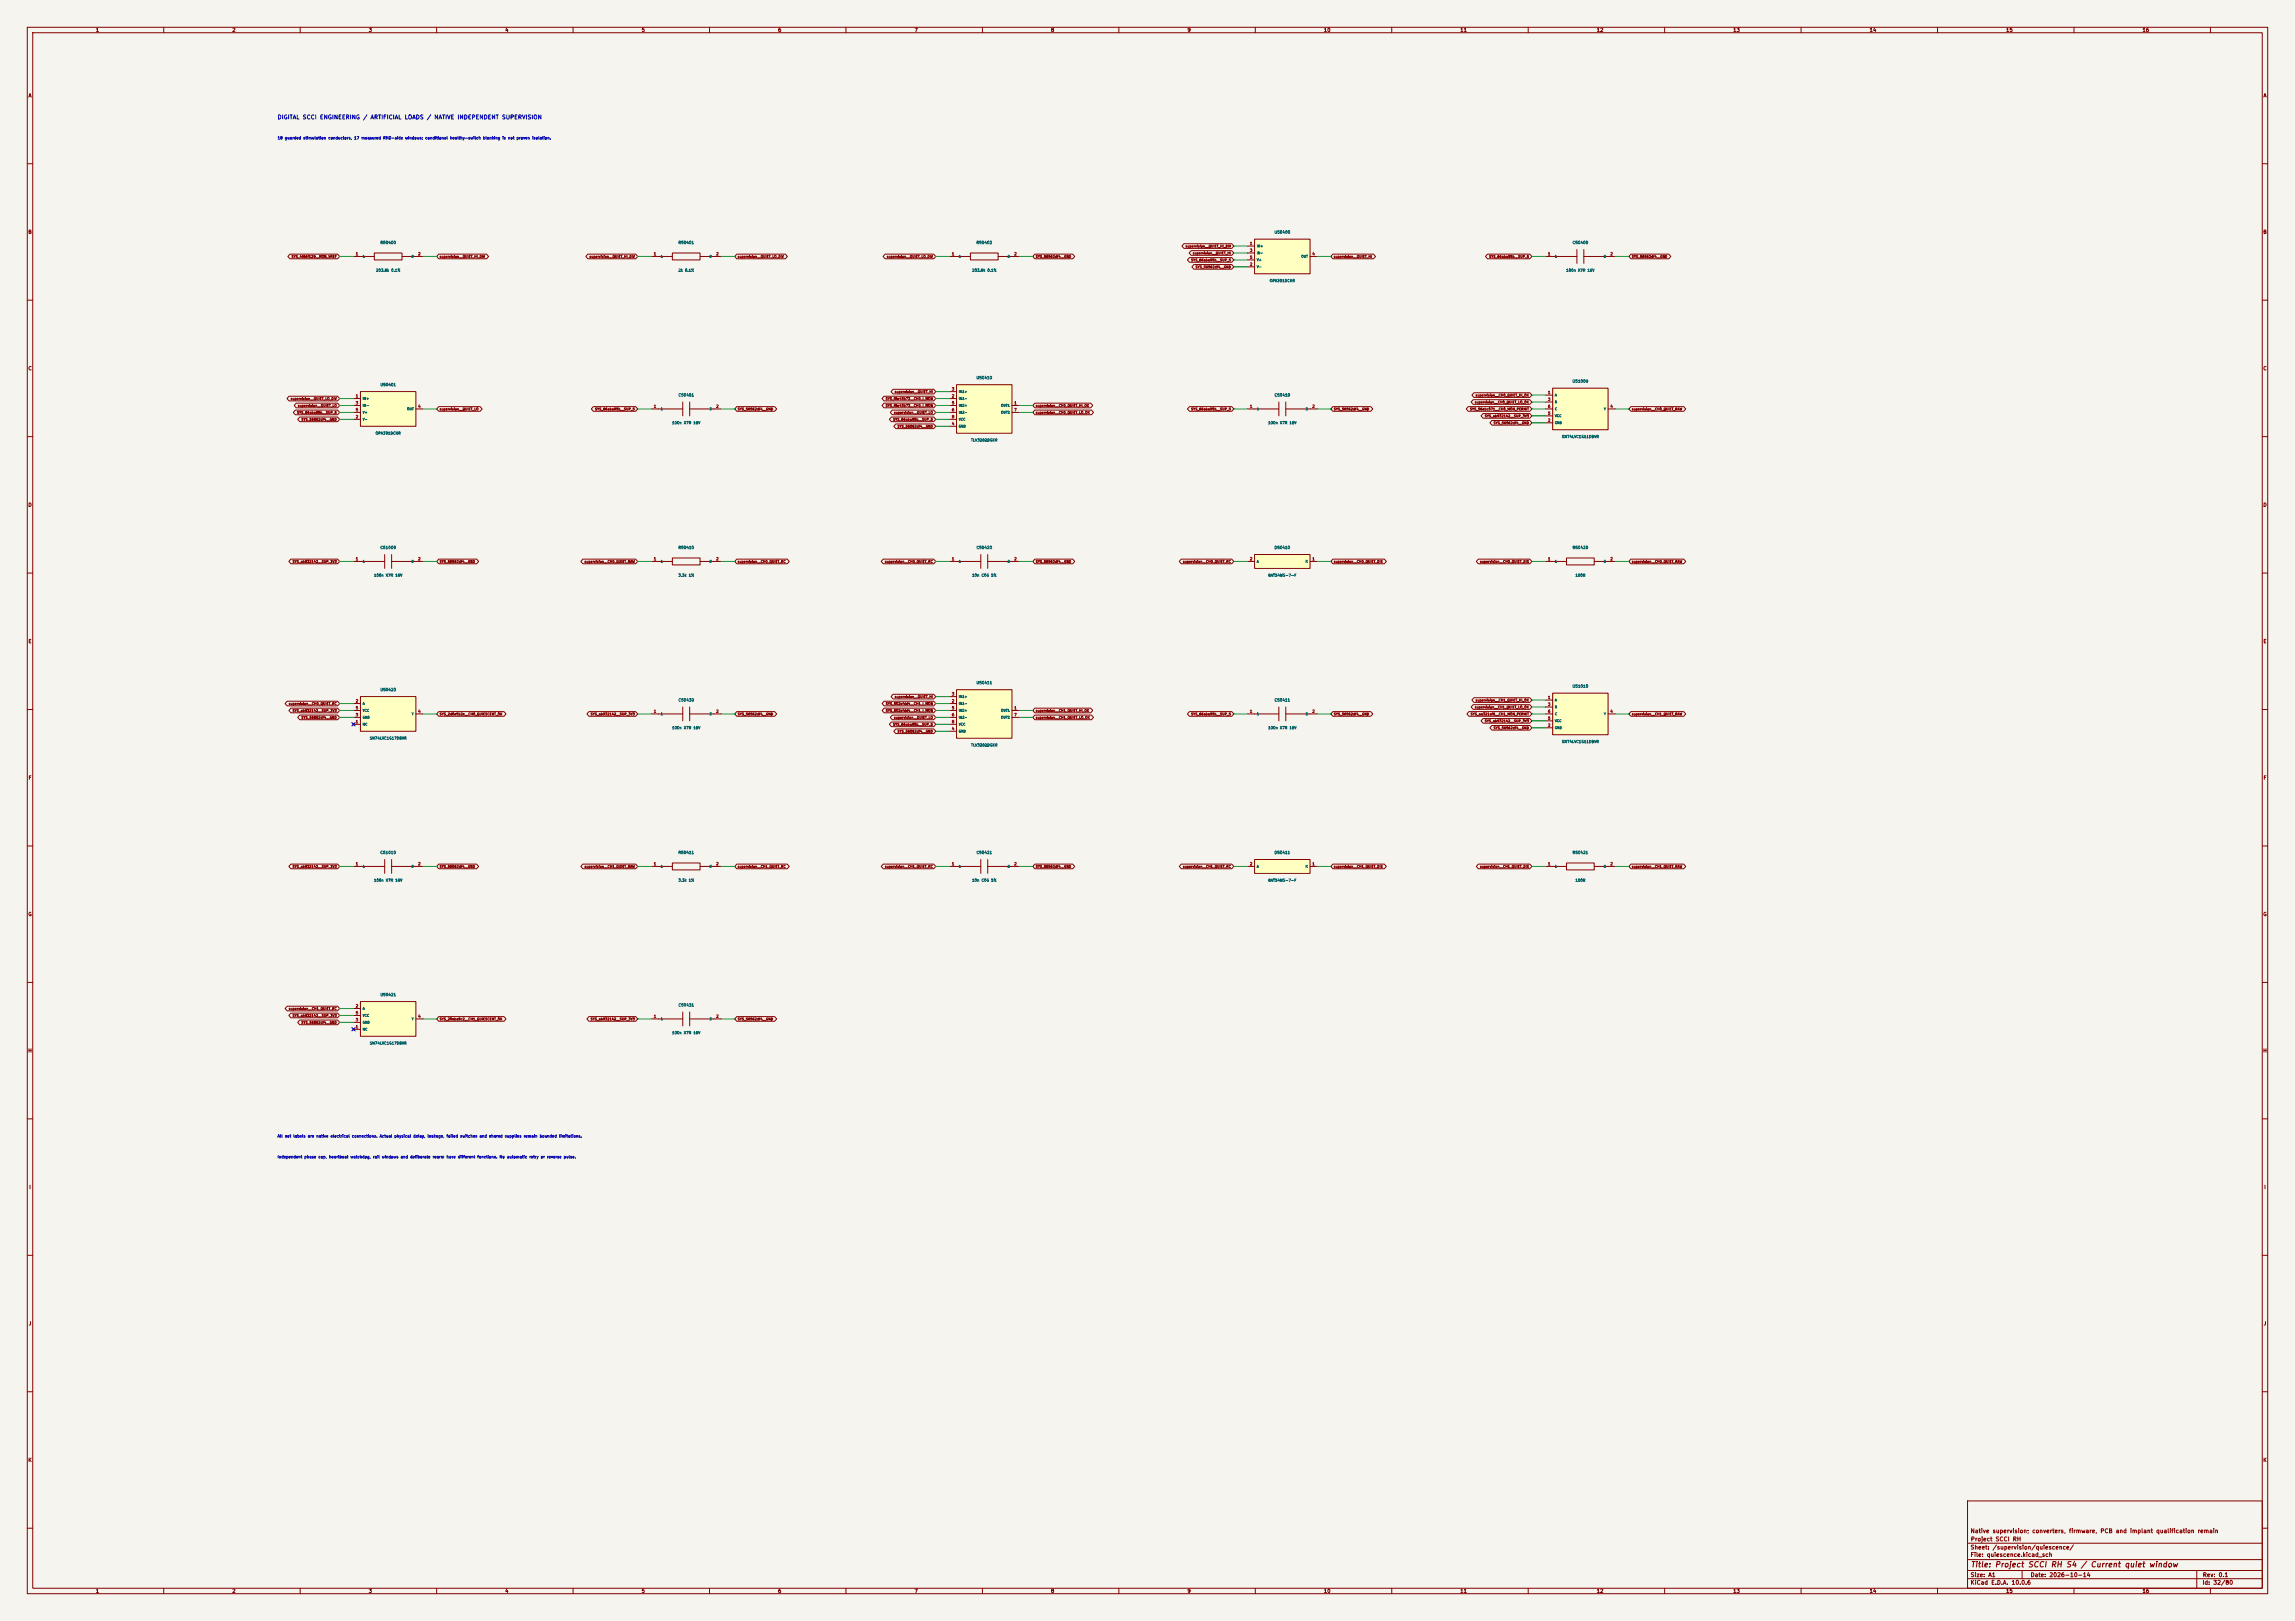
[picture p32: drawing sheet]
<svg xmlns="http://www.w3.org/2000/svg" width="841mm" height="594mm" viewBox="0 0 841 594" stroke-linecap="round" stroke-linejoin="round" font-family="sans-serif">
<defs><g id="words">
<text font-size="2" fill="#840000" x="722" y="574.8">Title: Project SCCI RH S4 / Current quiet window</text>
<text font-size="1.5" fill="#0000c2" x="101.6" y="44.1">DIGITAL SCCI ENGINEERING / ARTIFICIAL LOADS / NATIVE INDEPENDENT SUPERVISION</text>
<g font-size="1.5" fill="#840000">
<text x="721.9" y="562.1">Native supervision; converters, firmware, PCB and implant qualification remain</text>
<text x="721.9" y="568.1">Sheet: /supervision/quiescence/</text>
<text x="722" y="565.1">Project SCCI RH</text>
<text x="721.9" y="570.8">File: quiescence.kicad_sch</text>
<text x="721.9" y="581">KiCad E.D.A. 10.0.6</text>
<text x="721.9" y="578.2">Size: A1</text>
<text x="743.9" y="578.2">Date: 2026-10-14</text>
<text x="806.9" y="581">Id: 32/80</text>
<text x="807" y="578.2">Rev: 0.1</text>
</g>
<g font-size="1.3" fill="#840000">
<text x="35" y="12">1</text>
<text x="85" y="12">2</text>
<text x="135" y="12">3</text>
<text x="185" y="12">4</text>
<text x="235" y="12">5</text>
<text x="285" y="12">6</text>
<text x="335" y="12">7</text>
<text x="385" y="12">8</text>
<text x="435" y="12">9</text>
<text x="485" y="12">10</text>
<text x="535" y="12">11</text>
<text x="585" y="12">12</text>
<text x="635" y="12">13</text>
<text x="685" y="12">14</text>
<text x="735" y="12">15</text>
<text x="785" y="12">16</text>
<text x="10.3" y="36">A</text>
<text x="829.3" y="36">A</text>
<text x="10.2" y="86">B</text>
<text x="829.2" y="86">B</text>
<text x="10.2" y="136">C</text>
<text x="829.2" y="136">C</text>
<text x="10.2" y="186">D</text>
<text x="829.2" y="186">D</text>
<text x="10.3" y="236">E</text>
<text x="829.3" y="236">E</text>
<text x="10.3" y="286">F</text>
<text x="829.3" y="286">F</text>
<text x="10.2" y="336">G</text>
<text x="829.2" y="336">G</text>
<text x="10.2" y="386">H</text>
<text x="829.2" y="386">H</text>
<text x="10.6" y="436">I</text>
<text x="829.6" y="436">I</text>
<text x="10.4" y="486">J</text>
<text x="829.4" y="486">J</text>
<text x="10.2" y="536">K</text>
<text x="829.2" y="536">K</text>
<text x="35" y="584">1</text>
<text x="85" y="584">2</text>
<text x="135" y="584">3</text>
<text x="185" y="584">4</text>
<text x="235" y="584">5</text>
<text x="285" y="584">6</text>
<text x="335" y="584">7</text>
<text x="385" y="584">8</text>
<text x="435" y="584">9</text>
<text x="485" y="584">10</text>
<text x="535" y="584">11</text>
<text x="585" y="584">12</text>
<text x="635" y="584">13</text>
<text x="685" y="584">14</text>
<text x="735" y="584">15</text>
<text x="785" y="584">16</text>
</g>
<g font-size="1" fill="#0000c2">
<text x="101.6" y="51.3">18 guarded stimulation conductors, 17 measured RHD-side windows; conditional healthy-switch blanking is not proven isolation.</text>
<text x="101.6" y="417.1">All net labels are native electrical connections. Actual physical delay, leakage, failed switches and shared supplies remain bounded limitations.</text>
<text x="101.6" y="424.7">Independent phase cap, heartbeat watchdog, rail windows and deliberate rearm have different functions. No automatic retry or reverse pulse.</text>
</g>
<g font-size="1" fill="#006464">
<text x="139.3" y="89.7">R50400</text>
<text x="248.5" y="89.7">R50401</text>
<text x="357.7" y="89.7">R50402</text>
<text x="466.9" y="85.8">U50400</text>
<text x="576.1" y="89.7">C50400</text>
<text x="137.7" y="99.8">203.8k 0.1%</text>
<text x="248.5" y="99.8">2k 0.1%</text>
<text x="356.1" y="99.8">203.8k 0.1%</text>
<text x="573.8" y="99.8">100n X7R 16V</text>
<text x="465.2" y="103.6">OPA391DCKR</text>
<text x="139.2" y="141.7">U50401</text>
<text x="357.7" y="139.2">U50410</text>
<text x="576.1" y="140.5">U51009</text>
<text x="248.5" y="145.5">C50401</text>
<text x="466.9" y="145.5">C50410</text>
<text x="246.2" y="155.7">100n X7R 16V</text>
<text x="464.6" y="155.7">100n X7R 16V</text>
<text x="137.5" y="159.5">OPA391DCKR</text>
<text x="572.2" y="160.7">SN74LVC1G11DBVR</text>
<text x="355.7" y="162">TLV3202DGKR</text>
<text x="139.3" y="201.4">C51009</text>
<text x="248.5" y="201.4">R50410</text>
<text x="357.7" y="201.4">C50420</text>
<text x="466.9" y="201.4">D50410</text>
<text x="576.1" y="201.4">R50420</text>
<text x="136.9" y="211.5">100n X7R 16V</text>
<text x="248.5" y="211.5">3.3k 1%</text>
<text x="356.1" y="211.5">10n C0G 5%</text>
<text x="464.6" y="211.5">BAT54WS-7-F</text>
<text x="577.2" y="211.5">100R</text>
<text x="357.7" y="250.9">U50411</text>
<text x="139.2" y="253.5">U50420</text>
<text x="248.5" y="257.3">C50430</text>
<text x="466.9" y="257.3">C50411</text>
<text x="576.1" y="252.2">U51010</text>
<text x="246.2" y="267.4">100n X7R 16V</text>
<text x="464.6" y="267.4">100n X7R 16V</text>
<text x="135.4" y="271.2">SN74LVC1G17DBVR</text>
<text x="355.7" y="273.8">TLV3202DGKR</text>
<text x="572.2" y="272.5">SN74LVC1G11DBVR</text>
<text x="139.3" y="313.2">C51010</text>
<text x="248.5" y="313.2">R50411</text>
<text x="357.7" y="313.2">C50421</text>
<text x="466.9" y="313.2">D50411</text>
<text x="576.1" y="313.2">R50421</text>
<text x="136.9" y="323.3">100n X7R 16V</text>
<text x="248.5" y="323.3">3.3k 1%</text>
<text x="356.1" y="323.3">10n C0G 5%</text>
<text x="464.6" y="323.3">BAT54WS-7-F</text>
<text x="577.2" y="323.3">100R</text>
<text x="139.2" y="365.2">U50421</text>
<text x="248.5" y="369.1">C50431</text>
<text x="135.4" y="383">SN74LVC1G17DBVR</text>
<text x="246.2" y="379.2">100n X7R 16V</text>
</g>
<g font-size="1" fill="#a90000">
<text x="457.9" y="90">1</text>
<text x="130.2" y="93.8">1</text>
<text x="153.1" y="93.8">2</text>
<text x="239.5" y="93.8">1</text>
<text x="262.3" y="93.8">2</text>
<text x="348.7" y="93.8">1</text>
<text x="371.5" y="93.8">2</text>
<text x="457.9" y="92.5">3</text>
<text x="457.9" y="95.1">5</text>
<text x="480.8" y="93.8">4</text>
<text x="567.1" y="93.8">1</text>
<text x="590" y="93.8">2</text>
<text x="457.9" y="97.6">2</text>
<text x="348.7" y="143.3">3</text>
<text x="130.2" y="145.9">1</text>
<text x="130.2" y="148.4">3</text>
<text x="153.1" y="149.7">4</text>
<text x="239.5" y="149.7">1</text>
<text x="262.3" y="149.7">2</text>
<text x="348.7" y="145.9">2</text>
<text x="348.7" y="148.4">5</text>
<text x="371.5" y="148.4">1</text>
<text x="457.9" y="149.7">1</text>
<text x="480.8" y="149.7">2</text>
<text x="567.1" y="144.6">1</text>
<text x="567.1" y="147.1">3</text>
<text x="567.1" y="149.7">6</text>
<text x="590" y="149.7">4</text>
<text x="130.2" y="153.5">2</text>
<text x="130.2" y="150.9">5</text>
<text x="348.7" y="150.9">6</text>
<text x="348.7" y="153.5">8</text>
<text x="371.5" y="150.9">7</text>
<text x="567.1" y="154.8">2</text>
<text x="567.1" y="152.2">5</text>
<text x="348.7" y="156">4</text>
<text x="130.2" y="205.6">1</text>
<text x="153.1" y="205.6">2</text>
<text x="239.5" y="205.6">1</text>
<text x="262.3" y="205.6">2</text>
<text x="348.7" y="205.6">1</text>
<text x="371.5" y="205.6">2</text>
<text x="457.9" y="205.6">2</text>
<text x="480.8" y="205.6">1</text>
<text x="567.1" y="205.6">1</text>
<text x="590" y="205.6">2</text>
<text x="130.2" y="257.6">2</text>
<text x="348.7" y="257.6">2</text>
<text x="348.7" y="255.1">3</text>
<text x="567.1" y="256.4">1</text>
<text x="130.2" y="262.7">3</text>
<text x="130.2" y="260.2">5</text>
<text x="153.1" y="261.4">4</text>
<text x="239.5" y="261.4">1</text>
<text x="262.3" y="261.4">2</text>
<text x="348.7" y="260.2">5</text>
<text x="348.7" y="262.7">6</text>
<text x="371.5" y="260.2">1</text>
<text x="371.5" y="262.7">7</text>
<text x="457.9" y="261.4">1</text>
<text x="480.8" y="261.4">2</text>
<text x="567.1" y="258.9">3</text>
<text x="567.1" y="264">5</text>
<text x="567.1" y="261.4">6</text>
<text x="590" y="261.4">4</text>
<text x="130.2" y="265.2">1</text>
<text x="348.7" y="267.8">4</text>
<text x="348.7" y="265.2">8</text>
<text x="567.1" y="266.5">2</text>
<text x="130.2" y="317.3">1</text>
<text x="153.1" y="317.3">2</text>
<text x="239.5" y="317.3">1</text>
<text x="262.3" y="317.3">2</text>
<text x="348.7" y="317.3">1</text>
<text x="371.5" y="317.3">2</text>
<text x="457.9" y="317.3">2</text>
<text x="480.8" y="317.3">1</text>
<text x="567.1" y="317.3">1</text>
<text x="590" y="317.3">2</text>
<text x="130.2" y="369.4">2</text>
<text x="130.2" y="371.9">5</text>
<text x="130.2" y="377">1</text>
<text x="130.2" y="374.5">3</text>
<text x="153.1" y="373.2">4</text>
<text x="239.5" y="373.2">1</text>
<text x="262.3" y="373.2">2</text>
</g>
<g font-size=".9" fill="#840000">
<text x="106.7" y="94.7">SYS_4f66f129__MON_VREF</text>
<text x="161" y="94.7">supervision__QUIET_HI_DIV</text>
<text x="215.9" y="94.7">supervision__QUIET_HI_DIV</text>
<text x="270.2" y="94.7">supervision__QUIET_LO_DIV</text>
<text x="324.8" y="94.7">supervision__QUIET_LO_DIV</text>
<text x="379.4" y="94.7">SYS_56562df4__GND</text>
<text x="434.3" y="90.9">supervision__QUIET_HI_DIV</text>
<text x="436.4" y="96">SYS_66aba95b__SUP_5</text>
<text x="437" y="93.4">supervision__QUIET_HI</text>
<text x="488.7" y="94.7">supervision__QUIET_HI</text>
<text x="545.6" y="94.7">SYS_66aba95b__SUP_5</text>
<text x="597.9" y="94.7">SYS_56562df4__GND</text>
<text x="438" y="98.5">SYS_56562df4__GND</text>
<text x="106.4" y="146.8">supervision__QUIET_LO_DIV</text>
<text x="109" y="149.3">supervision__QUIET_LO</text>
<text x="324.4" y="146.8">SYS_f8e43b73__CH0_I_MON</text>
<text x="324.4" y="149.3">SYS_f8e43b73__CH0_I_MON</text>
<text x="327.8" y="144.2">supervision__QUIET_HI</text>
<text x="379.4" y="149.3">supervision__CH0_QUIET_HI_OK</text>
<text x="540.3" y="148">supervision__CH0_QUIET_LO_OK</text>
<text x="540.6" y="145.5">supervision__CH0_QUIET_HI_OK</text>
<text x="108.7" y="151.8">SYS_66aba95b__SUP_5</text>
<text x="110.3" y="154.4">SYS_56562df4__GND</text>
<text x="161" y="150.6">supervision__QUIET_LO</text>
<text x="217.9" y="150.6">SYS_66aba95b__SUP_5</text>
<text x="270.2" y="150.6">SYS_56562df4__GND</text>
<text x="327.1" y="154.4">SYS_66aba95b__SUP_5</text>
<text x="327.5" y="151.8">supervision__QUIET_LO</text>
<text x="379.4" y="151.8">supervision__CH0_QUIET_LO_OK</text>
<text x="436.4" y="150.6">SYS_66aba95b__SUP_5</text>
<text x="488.7" y="150.6">SYS_56562df4__GND</text>
<text x="538.5" y="150.6">SYS_56ebc071__CH0_MON_PERMIT</text>
<text x="544" y="153.1">SYS_ab932142__SUP_3V3</text>
<text x="547.2" y="155.6">SYS_56562df4__GND</text>
<text x="597.9" y="150.6">supervision__CH0_QUIET_RAW</text>
<text x="328.8" y="156.9">SYS_56562df4__GND</text>
<text x="107.1" y="206.4">SYS_ab932142__SUP_3V3</text>
<text x="161" y="206.4">SYS_56562df4__GND</text>
<text x="214.1" y="206.4">supervision__CH0_QUIET_RAW</text>
<text x="270.2" y="206.4">supervision__CH0_QUIET_RC</text>
<text x="324.2" y="206.4">supervision__CH0_QUIET_RC</text>
<text x="379.4" y="206.4">SYS_56562df4__GND</text>
<text x="433.4" y="206.4">supervision__CH0_QUIET_RC</text>
<text x="488.7" y="206.4">supervision__CH0_QUIET_DIS</text>
<text x="542.2" y="206.4">supervision__CH0_QUIET_DIS</text>
<text x="597.9" y="206.4">supervision__CH0_QUIET_RAW</text>
<text x="327.8" y="256">supervision__QUIET_HI</text>
<text x="540.6" y="257.2">supervision__CH1_QUIET_HI_OK</text>
<text x="105.7" y="258.5">supervision__CH0_QUIET_RC</text>
<text x="107.1" y="261.1">SYS_ab932142__SUP_3V3</text>
<text x="110.3" y="263.6">SYS_56562df4__GND</text>
<text x="161" y="262.3">SYS_2d0e5b2e__CH0_QUIESCENT_OK</text>
<text x="216.3" y="262.3">SYS_ab932142__SUP_3V3</text>
<text x="270.2" y="262.3">SYS_56562df4__GND</text>
<text x="324.5" y="258.5">SYS_502efdd4__CH1_I_MON</text>
<text x="324.5" y="261.1">SYS_502efdd4__CH1_I_MON</text>
<text x="327.5" y="263.6">supervision__QUIET_LO</text>
<text x="379.4" y="261.1">supervision__CH1_QUIET_HI_OK</text>
<text x="379.4" y="263.6">supervision__CH1_QUIET_LO_OK</text>
<text x="436.4" y="262.3">SYS_66aba95b__SUP_5</text>
<text x="488.7" y="262.3">SYS_56562df4__GND</text>
<text x="538.8" y="262.3">SYS_aa321af6__CH1_MON_PERMIT</text>
<text x="540.3" y="259.8">supervision__CH1_QUIET_LO_OK</text>
<text x="597.9" y="262.3">supervision__CH1_QUIET_RAW</text>
<text x="327.1" y="266.1">SYS_66aba95b__SUP_5</text>
<text x="328.8" y="268.7">SYS_56562df4__GND</text>
<text x="544" y="264.9">SYS_ab932142__SUP_3V3</text>
<text x="547.2" y="267.4">SYS_56562df4__GND</text>
<text x="107.1" y="318.2">SYS_ab932142__SUP_3V3</text>
<text x="161" y="318.2">SYS_56562df4__GND</text>
<text x="214.1" y="318.2">supervision__CH1_QUIET_RAW</text>
<text x="270.2" y="318.2">supervision__CH1_QUIET_RC</text>
<text x="324.2" y="318.2">supervision__CH1_QUIET_RC</text>
<text x="379.4" y="318.2">SYS_56562df4__GND</text>
<text x="433.4" y="318.2">supervision__CH1_QUIET_RC</text>
<text x="488.7" y="318.2">supervision__CH1_QUIET_DIS</text>
<text x="542.2" y="318.2">supervision__CH1_QUIET_DIS</text>
<text x="597.9" y="318.2">supervision__CH1_QUIET_RAW</text>
<text x="105.7" y="370.3">supervision__CH1_QUIET_RC</text>
<text x="107.1" y="372.8">SYS_ab932142__SUP_3V3</text>
<text x="110.3" y="375.4">SYS_56562df4__GND</text>
<text x="161" y="374.1">SYS_20eba8c2__CH1_QUIESCENT_OK</text>
<text x="216.3" y="374.1">SYS_ab932142__SUP_3V3</text>
<text x="270.2" y="374.1">SYS_56562df4__GND</text>
</g>
<g font-size=".9" fill="#006464">
<text x="132.8" y="94.6">1</text>
<text x="150.7" y="94.6">2</text>
<text x="242" y="94.6">1</text>
<text x="259.9" y="94.6">2</text>
<text x="351.2" y="94.6">1</text>
<text x="369.1" y="94.6">2</text>
<text x="460.5" y="90.8">IN+</text>
<text x="460.5" y="93.4">IN-</text>
<text x="460.5" y="95.9">V+</text>
<text x="476.7" y="94.6">OUT</text>
<text x="569.7" y="94.6">1</text>
<text x="587.6" y="94.6">2</text>
<text x="460.5" y="98.4">V-</text>
<text x="132.8" y="146.7">IN+</text>
<text x="132.8" y="149.2">IN-</text>
<text x="351.2" y="146.7">IN1-</text>
<text x="351.2" y="144.2">IN1+</text>
<text x="351.2" y="149.2">IN2+</text>
<text x="366.7" y="149.2">OUT1</text>
<text x="569.7" y="145.4">A</text>
<text x="569.7" y="148">B</text>
<text x="132.8" y="154.3">V-</text>
<text x="132.8" y="151.8">V+</text>
<text x="149.1" y="150.5">OUT</text>
<text x="242" y="150.5">1</text>
<text x="259.9" y="150.5">2</text>
<text x="351.2" y="151.8">IN2-</text>
<text x="351.2" y="154.3">VCC</text>
<text x="366.7" y="151.8">OUT2</text>
<text x="460.5" y="150.5">1</text>
<text x="478.4" y="150.5">2</text>
<text x="569.7" y="155.6">GND</text>
<text x="569.7" y="153">VCC</text>
<text x="569.7" y="150.5">C</text>
<text x="587.7" y="150.5">Y</text>
<text x="351.2" y="156.9">GND</text>
<text x="132.8" y="206.4">1</text>
<text x="150.7" y="206.4">2</text>
<text x="242" y="206.4">1</text>
<text x="259.9" y="206.4">2</text>
<text x="351.2" y="206.4">1</text>
<text x="369.1" y="206.4">2</text>
<text x="460.5" y="206.4">A</text>
<text x="478.3" y="206.4">K</text>
<text x="569.7" y="206.4">1</text>
<text x="587.6" y="206.4">2</text>
<text x="351.2" y="255.9">IN1+</text>
<text x="569.7" y="257.2">A</text>
<text x="132.8" y="258.5">A</text>
<text x="132.8" y="263.5">GND</text>
<text x="132.8" y="261">VCC</text>
<text x="150.8" y="262.3">Y</text>
<text x="242" y="262.3">1</text>
<text x="259.9" y="262.3">2</text>
<text x="351.2" y="258.5">IN1-</text>
<text x="351.2" y="261">IN2+</text>
<text x="351.2" y="263.5">IN2-</text>
<text x="366.7" y="261">OUT1</text>
<text x="366.7" y="263.5">OUT2</text>
<text x="460.5" y="262.3">1</text>
<text x="478.4" y="262.3">2</text>
<text x="569.7" y="259.7">B</text>
<text x="569.7" y="262.3">C</text>
<text x="587.7" y="262.3">Y</text>
<text x="132.8" y="266.1">NC</text>
<text x="351.2" y="268.6">GND</text>
<text x="351.2" y="266.1">VCC</text>
<text x="569.7" y="267.3">GND</text>
<text x="569.7" y="264.8">VCC</text>
<text x="132.8" y="318.1">1</text>
<text x="150.7" y="318.1">2</text>
<text x="242" y="318.1">1</text>
<text x="259.9" y="318.1">2</text>
<text x="351.2" y="318.1">1</text>
<text x="369.1" y="318.1">2</text>
<text x="460.5" y="318.1">A</text>
<text x="478.3" y="318.1">K</text>
<text x="569.7" y="318.1">1</text>
<text x="587.6" y="318.1">2</text>
<text x="132.8" y="370.2">A</text>
<text x="132.8" y="377.8">NC</text>
<text x="132.8" y="375.3">GND</text>
<text x="132.8" y="372.8">VCC</text>
<text x="150.8" y="374">Y</text>
<text x="242" y="374">1</text>
<text x="259.9" y="374">2</text>
</g>
</g></defs>
<path d="M0 0h841v594h-841z" fill="#f5f4ef" stroke="#f5f4ef" stroke-width=".37"/>
<g fill="none" stroke="#840000" stroke-width=".37">
<path d="M10 10h821v574h-821zM12 12h817v570h-817zM60 10v2M110 10v2M160 10v2M210 10v2M260 10v2M310 10v2M360 10v2M410 10v2M460 10v2M510 10v2"/>
<path d="M560 10v2M610 10v2M660 10v2M710 10v2M760 10v2M810 10v2M10 60h2M829 60h2M10 110h2M829 110h2M10 160h2M829 160h2"/>
<path d="M10 210h2M829 210h2M10 260h2M829 260h2M10 310h2M829 310h2M10 360h2M829 360h2M10 410h2M829 410h2M10 460h2M829 460h2"/>
<path d="M10 510h2M829 510h2M10 560h2M721 550h108v32h-108zM829 560h2M721 578.5h108M721 575.5h108M721 571.5h108M721 565.5h108M741 575.5v3M805 575.5v6.5M60 582v2"/>
<path d="M110 582v2M160 582v2M210 582v2M260 582v2M310 582v2M360 582v2M410 582v2M460 582v2M510 582v2M560 582v2M610 582v2M660 582v2"/>
<path d="M710 582v2M760 582v2M810 582v2"/>
</g>
<path d="M350.5 141h20.3v17.7h-20.3z" fill="#ffffc2"/>
<path d="M348 148.6h2.5M348 146h2.5M348 143.5h2.5M348 156.2h2.5M348 151.1h2.5M348 153.7h2.5M350.5 141h20.3v17.7h-20.3zM370.8 148.6h2.6M370.8 151.1h2.6" fill="none" stroke="#840000" stroke-width=".37"/>
<path d="M459.7 315h20.4v5h-20.4z" fill="#ffffc2"/>
<path d="M457.2 317.5h2.5M459.7 315h20.4v5h-20.4zM480.1 317.5h2.5" fill="none" stroke="#840000" stroke-width=".37"/>
<path d="M132.1 367h20.3v12.7h-20.3z" fill="#ffffc2"/>
<g fill="none" stroke="#840000" stroke-width=".37">
<path d="M566.4 94h11.4M577.8 91.4v5.1M580.4 94h11.4M580.4 91.4v5.1M348 205.7h11.4M359.4 203.2v5.1M361.9 205.7h11.5M361.9 203.2v5.1M129.2 376.8l.7 .8M129.5 377.2h2.6M129.5 369.6h2.6M129.5 374.6h2.6"/>
<path d="M129.5 372.1h2.6M129.9 376.8l-.7 .8M132.1 367h20.3v12.7h-20.3zM152.4 373.4h2.5"/>
</g>
<path d="M132.1 143.5h20.3v12.7h-20.3z" fill="#ffffc2"/>
<path d="M129.5 146h2.6M129.5 153.7h2.6M129.5 148.6h2.6M129.5 151.1h2.6M132.1 143.5h20.3v12.7h-20.3zM152.4 149.9h2.5" fill="none" stroke="#840000" stroke-width=".37"/>
<path d="M132.1 255.3h20.3v12.7h-20.3z" fill="#ffffc2"/>
<g fill="none" stroke="#840000" stroke-width=".37">
<path d="M129.5 94h7.7M137.2 92.7h10.1v2.5h-10.1zM147.3 94h7.6M348 94h7.6M355.6 92.7h10.2v2.5h-10.2zM365.8 94h7.6M129.5 257.8h2.6M132.1 255.3h20.3v12.7h-20.3zM129.2 265l.7 .8M129.5 265.4h2.6M129.5 262.9h2.6M129.5 260.3h2.6"/>
<path d="M129.9 265l-.7 .8M152.4 261.6h2.5"/>
</g>
<path d="M459.7 87.6h20.4v12.7h-20.4z" fill="#ffffc2"/>
<g fill="none" stroke="#840000" stroke-width=".37">
<path d="M238.8 94h7.6M246.4 92.7h10.1v2.5h-10.1zM256.5 94h7.7M457.2 90.2h2.5M457.2 97.8h2.5M457.2 92.7h2.5M457.2 95.2h2.5M459.7 87.6h20.4v12.7h-20.4zM480.1 94h2.5M129.5 205.7h11.5M141 203.2v5.1M143.5 205.7h11.4"/>
<path d="M143.5 203.2v5.1M238.8 205.7h7.6M246.4 204.5h10.1v2.5h-10.1zM256.5 205.7h7.7M250.2 259.1v5.1M252.7 259.1v5.1M468.6 259.1v5.1M471.2 259.1v5.1M238.8 261.6h11.4M252.7 261.6h11.5M457.2 261.6h11.4M471.2 261.6h11.4"/>
</g>
<path d="M459.7 203.2h20.4v5.1h-20.4z" fill="#ffffc2"/>
<g fill="none" stroke="#840000" stroke-width=".37">
<path d="M457.2 149.9h11.4M468.6 147.3v5.1M471.2 149.9h11.4M471.2 147.3v5.1M457.2 205.7h2.5M459.7 203.2h20.4v5.1h-20.4zM480.1 205.7h2.5M129.5 317.5h11.5M141 315v5M143.5 317.5h11.4M143.5 315v5M566.4 317.5h7.6"/>
<path d="M574 316.2h10.2v2.6h-10.2zM584.2 317.5h7.6M238.8 373.4h11.4M250.2 370.8v5.1M252.7 373.4h11.5M252.7 370.8v5.1"/>
</g>
<path d="M569 254h20.3v15.2h-20.3z" fill="#ffffc2"/>
<path d="M566.4 205.7h7.6M574 204.5h10.2v2.5h-10.2zM584.2 205.7h7.6M566.4 256.5h2.6M566.4 259.1h2.6M569 254h20.3v15.2h-20.3zM566.4 266.7h2.6M566.4 261.6h2.6M566.4 264.2h2.6M589.3 261.6h2.5" fill="none" stroke="#840000" stroke-width=".37"/>
<path d="M350.5 252.7h20.3v17.8h-20.3z" fill="#ffffc2"/>
<g fill="none" stroke="#840000" stroke-width=".37">
<path d="M238.8 149.9h11.4M250.2 147.3v5.1M252.7 149.9h11.5M252.7 147.3v5.1M348 257.8h2.5M348 255.3h2.5M350.5 252.7h20.3v17.8h-20.3zM348 260.3h2.5M348 268h2.5M348 262.9h2.5M348 265.4h2.5M370.8 260.3h2.6"/>
<path d="M370.8 262.9h2.6M238.8 317.5h7.6M246.4 316.2h10.1v2.6h-10.1zM256.5 317.5h7.7M348 317.5h11.4M359.4 315v5M361.9 317.5h11.5M361.9 315v5"/>
</g>
<path d="M569 142.2h20.3v15.3h-20.3z" fill="#ffffc2"/>
<g fill="none" stroke="#840000" stroke-width=".37">
<path d="M106.2 93.1h17.5l.8 .9-.8 .8h-17.5l-.7-.8zM160.8 93.1h17.5l.7 .9-.7 .8h-17.5l-.8-.8zM215.4 93.1h17.5l.8 .9-.8 .8h-17.5l-.7-.8zM270 93.1h17.8l.7 .9-.7 .8h-17.8l-.8-.8zM324.3 93.1h17.9l.7 .9-.7 .8h-17.9l-.7-.8zM379.2 93.1h13.9l.7 .9-.7 .8h-13.9l-.7-.8zM433.8 89.3h17.6l.7 .9-.7 .8h-17.6l-.7-.8zM435.9 94.4h15.5l.7 .8-.7 .9h-15.5l-.8-.9zM436.5 91.9h14.9l.7 .8-.7 .9h-14.9l-.8-.9zM437.5 96.9h13.9l.7 .9-.7 .8h-13.9l-.8-.8zM488.4 93.1h14.9l.8 .9-.8 .8h-14.9l-.7-.8zM545.1 93.1h15.5l.7 .9-.7 .8h-15.5l-.8-.8z"/>
<path d="M597.6 93.1h13.9l.8 .9-.8 .8h-13.9l-.7-.8zM105.9 145.2h17.8l.8 .8-.8 .9h-17.8l-.7-.9zM108.2 150.3h15.5l.8 .8-.8 .9h-15.5l-.7-.9zM108.5 147.7h15.2l.8 .9-.8 .8h-15.2l-.7-.8zM109.8 152.8h13.9l.8 .9-.8 .8h-13.9l-.7-.8zM160.8 149h15.1l.8 .9-.8 .8h-15.1l-.8-.8zM217.4 149h15.5l.8 .9-.8 .8h-15.5l-.7-.8zM270 149h13.9l.7 .9-.7 .8h-13.9l-.8-.8zM323.9 145.2h18.3l.7 .8-.7 .9h-18.3l-.7-.9zM323.9 147.7h18.3l.7 .9-.7 .8h-18.3l-.7-.8zM326.7 152.8h15.5l.7 .9-.7 .8h-15.5l-.8-.8zM327 150.3h15.2l.7 .8-.7 .9h-15.2l-.8-.9z"/>
<path d="M327.3 142.7h14.9l.7 .8-.7 .9h-14.9l-.8-.9zM328.3 155.4h13.9l.7 .8-.7 .9h-13.9l-.8-.9zM379.2 147.7h20.5l.7 .9-.7 .8h-20.5l-.7-.8zM379.2 150.3h20.8l.7 .8-.7 .9h-20.8l-.7-.9zM435.9 149h15.5l.7 .9-.7 .8h-15.5l-.8-.8zM488.4 149h13.9l.8 .9-.8 .8h-13.9l-.7-.8zM538 149h22.6l.7 .9-.7 .8h-22.6l-.7-.8zM539.8 146.5h20.8l.7 .8-.7 .9h-20.8l-.7-.9zM540.1 143.9h20.5l.7 .9-.7 .8h-20.5l-.7-.8zM543.5 151.5h17.1l.7 .9-.7 .8h-17.1l-.8-.8zM546.7 154.1h13.9l.7 .8-.7 .9h-13.9l-.7-.9zM566.4 144.8h2.6"/>
<path d="M566.4 154.9h2.6M566.4 147.3h2.6M566.4 149.9h2.6M566.4 152.4h2.6M569 142.2h20.3v15.3h-20.3zM589.3 149.9h2.5M597.6 149h19.4l.7 .9-.7 .8h-19.4l-.7-.8zM106.6 204.9h17.1l.8 .8-.8 .9h-17.1l-.8-.9zM160.8 204.9h13.8l.8 .8-.8 .9h-13.8l-.8-.9zM213.6 204.9h19.3l.8 .8-.8 .9h-19.3l-.8-.9zM270 204.9h18.5l.7 .8-.7 .9h-18.5l-.8-.9zM323.7 204.9h18.5l.7 .8-.7 .9h-18.5l-.8-.9z"/>
<path d="M379.2 204.9h13.9l.7 .8-.7 .9h-13.9l-.7-.9zM432.9 204.9h18.5l.7 .8-.7 .9h-18.5l-.8-.9zM488.4 204.9h18.9l.7 .8-.7 .9h-18.9l-.7-.9zM541.7 204.9h18.9l.7 .8-.7 .9h-18.9l-.7-.9zM597.6 204.9h19.4l.7 .8-.7 .9h-19.4l-.7-.9zM105.2 257h18.5l.8 .8-.8 .9h-18.5l-.7-.9zM106.6 259.5h17.1l.8 .8-.8 .9h-17.1l-.8-.9zM324 257h18.2l.7 .8-.7 .9h-18.2l-.8-.9zM324 259.5h18.2l.7 .8-.7 .9h-18.2l-.8-.9zM327.3 254.4h14.9l.7 .9-.7 .8h-14.9l-.8-.8zM379.2 259.5h20.5l.7 .8-.7 .9h-20.5l-.7-.9zM539.8 258.2h20.8l.7 .9-.7 .8h-20.8l-.7-.8z"/>
<path d="M540.1 255.7h20.5l.7 .8-.7 .9h-20.5l-.7-.9zM109.8 262h13.9l.8 .9-.8 .8h-13.9l-.7-.8zM160.8 260.8h23.9l.7 .8-.7 .9h-23.9l-.8-.9zM215.8 260.8h17.1l.8 .8-.8 .9h-17.1l-.7-.9zM270 260.8h13.9l.7 .8-.7 .9h-13.9l-.8-.9zM326.7 264.6h15.5l.7 .8-.7 .9h-15.5l-.8-.9zM327 262h15.2l.7 .9-.7 .8h-15.2l-.8-.8zM328.3 267.1h13.9l.7 .9-.7 .8h-13.9l-.8-.8zM379.2 262h20.8l.7 .9-.7 .8h-20.8l-.7-.8zM435.9 260.8h15.5l.7 .8-.7 .9h-15.5l-.8-.9zM488.4 260.8h13.9l.8 .8-.8 .9h-13.9l-.7-.9zM538.3 260.8h22.3l.7 .8-.7 .9h-22.3l-.8-.9z"/>
<path d="M543.5 263.3h17.1l.7 .9-.7 .8h-17.1l-.8-.8zM546.7 265.8h13.9l.7 .9-.7 .8h-13.9l-.7-.8zM597.6 260.8h19.4l.7 .8-.7 .9h-19.4l-.7-.9zM106.6 316.6h17.1l.8 .9-.8 .8h-17.1l-.8-.8zM160.8 316.6h13.8l.8 .9-.8 .8h-13.8l-.8-.8zM213.6 316.6h19.3l.8 .9-.8 .8h-19.3l-.8-.8zM270 316.6h18.5l.7 .9-.7 .8h-18.5l-.8-.8zM323.7 316.6h18.5l.7 .9-.7 .8h-18.5l-.8-.8zM379.2 316.6h13.9l.7 .9-.7 .8h-13.9l-.7-.8zM432.9 316.6h18.5l.7 .9-.7 .8h-18.5l-.8-.8zM488.4 316.6h18.9l.7 .9-.7 .8h-18.9l-.7-.8zM541.7 316.6h18.9l.7 .9-.7 .8h-18.9l-.7-.8z"/>
<path d="M597.6 316.6h19.4l.7 .9-.7 .8h-19.4l-.7-.8zM105.2 368.7h18.5l.8 .9-.8 .8h-18.5l-.7-.8zM106.6 371.3h17.1l.8 .8-.8 .9h-17.1l-.8-.9zM109.8 373.8h13.9l.8 .8-.8 .9h-13.9l-.7-.9zM160.8 372.5h23.9l.7 .9-.7 .8h-23.9l-.8-.8zM215.8 372.5h17.1l.8 .9-.8 .8h-17.1l-.7-.8zM270 372.5h13.9l.7 .9-.7 .8h-13.9l-.8-.8z"/>
</g>
<g fill="none" stroke="#009600" stroke-width=".37">
<path d="M124.5 94h5M154.9 94h5.1M233.7 94h5.1M264.2 94h5M342.9 94h5.1M373.4 94h5.1M452.1 92.7h5.1M452.1 95.2h5.1M452.1 97.8h5.1M452.1 90.2h5.1M482.6 94h5.1M561.3 94h5.1"/>
<path d="M591.8 94h5.1M124.5 153.7h5M124.5 151.1h5M124.5 148.6h5M124.5 146h5M154.9 149.9h5.1M233.7 149.9h5.1M264.2 149.9h5M342.9 153.7h5.1M342.9 151.1h5.1M342.9 148.6h5.1M342.9 146h5.1"/>
<path d="M342.9 143.5h5.1M342.9 156.2h5.1M373.4 151.1h5.1M373.4 148.6h5.1M452.1 149.9h5.1M482.6 149.9h5.1M561.3 149.9h5.1M561.3 144.8h5.1M561.3 147.3h5.1M561.3 152.4h5.1M561.3 154.9h5.1M591.8 149.9h5.1"/>
<path d="M124.5 205.7h5M154.9 205.7h5.1M233.7 205.7h5.1M264.2 205.7h5M342.9 205.7h5.1M373.4 205.7h5.1M452.1 205.7h5.1M482.6 205.7h5.1M561.3 205.7h5.1M591.8 205.7h5.1M124.5 257.8h5M342.9 257.8h5.1"/>
<path d="M342.9 255.3h5.1M561.3 256.5h5.1M561.3 259.1h5.1M124.5 262.9h5M124.5 260.3h5M154.9 261.6h5.1M233.7 261.6h5.1M264.2 261.6h5M342.9 262.9h5.1M342.9 260.3h5.1M342.9 265.4h5.1M342.9 268h5.1"/>
<path d="M373.4 262.9h5.1M373.4 260.3h5.1M452.1 261.6h5.1M482.6 261.6h5.1M561.3 266.7h5.1M561.3 261.6h5.1M561.3 264.2h5.1M591.8 261.6h5.1M124.5 317.5h5M154.9 317.5h5.1M233.7 317.5h5.1M264.2 317.5h5"/>
<path d="M342.9 317.5h5.1M373.4 317.5h5.1M452.1 317.5h5.1M482.6 317.5h5.1M561.3 317.5h5.1M591.8 317.5h5.1M124.5 369.6h5M124.5 374.6h5M124.5 372.1h5M154.9 373.4h5.1M233.7 373.4h5.1M264.2 373.4h5"/>
</g>
<path d="M128.9 264.8l1.2 1.2M130.1 264.8l-1.2 1.2M128.9 376.6l1.2 1.2M130.1 376.6l-1.2 1.2" fill="none" stroke="#000084" stroke-width=".37"/>
<use href="#words"/>
</svg>
